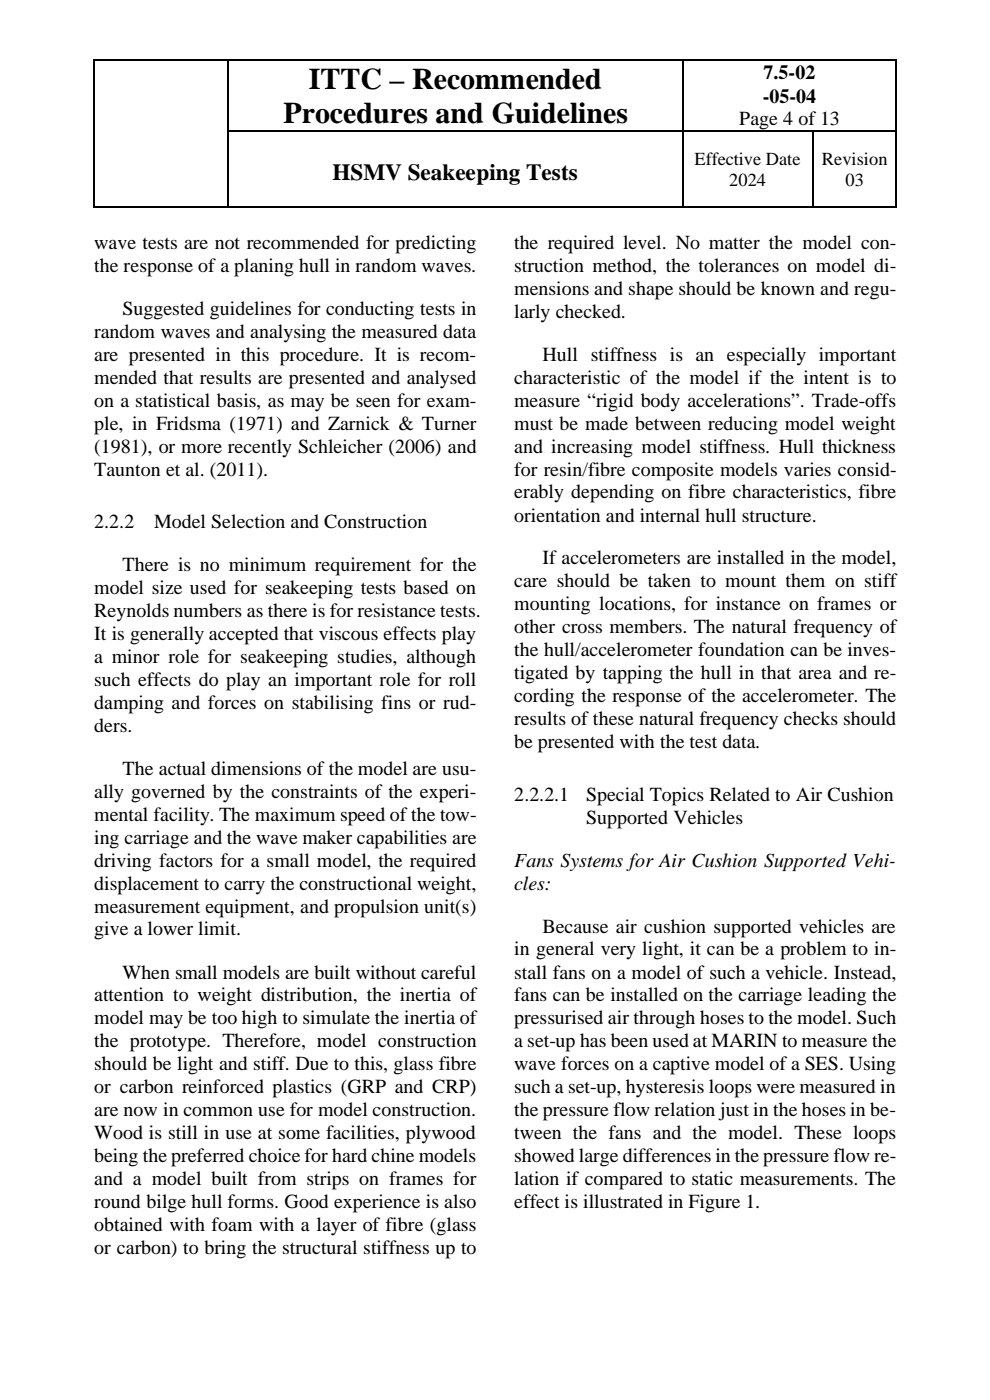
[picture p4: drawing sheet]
<svg xmlns="http://www.w3.org/2000/svg" width="210mm" height="297mm" viewBox="0 0 210 297" stroke-linecap="round" stroke-linejoin="round" font-family="sans-serif">
<defs><g id="words">
<g font-size="6.3">
<text x="65.5" y="18.9">ITTC – Recommended</text>
<text x="60.1" y="26.2">Procedures and Guidelines</text>
</g>
<text font-size="4.9" x="70.5" y="38.1">HSMV Seakeeping Tests</text>
<g font-size="4.2">
<text x="162" y="16.8">7.5-02</text>
<text x="161.8" y="21.8">-05-04</text>
<text x="156.8" y="26.6">Page 4 of 13</text>
<text x="20" y="52.8">wave tests are not recommended for predicting</text>
<text x="109.1" y="52.8">the required level. No matter the model con-</text>
<text x="20" y="57.7">the response of a planing hull in random waves.</text>
<text x="109.1" y="57.7">struction method, the tolerances on model di-</text>
<text x="109.1" y="62.6">mensions and shape should be known and regu-</text>
<text x="20" y="71.7">random waves and analysing the measured data</text>
<text x="26" y="66.8">Suggested guidelines for conducting tests in</text>
<text x="109.1" y="67.5">larly checked.</text>
<text x="20" y="76.5">are presented in this procedure. It is recom-</text>
<text x="115.1" y="76.5">Hull stiffness is an especially important</text>
<text x="20" y="81.4">mended that results are presented and analysed</text>
<text x="109.1" y="81.4">characteristic of the model if the intent is to</text>
<text x="20" y="86.3">on a statistical basis, as may be seen for exam-</text>
<text x="109.1" y="86.3">measure “rigid body accelerations”. Trade-offs</text>
<text x="20" y="91.2">ple, in Fridsma (1971) and Zarnick &amp; Turner</text>
<text x="109.1" y="91.2">must be made between reducing model weight</text>
<text x="20" y="96">(1981), or more recently Schleicher (2006) and</text>
<text x="20" y="100.9">Taunton et al. (2011).</text>
<text x="109.1" y="96">and increasing model stiffness. Hull thickness</text>
<text x="109.1" y="100.9">for resin/fibre composite models varies consid-</text>
<text x="109.1" y="105.7">erably depending on fibre characteristics, fibre</text>
<text x="20" y="112.1">2.2.2</text>
<text x="32.7" y="112.1">Model Selection and Construction</text>
<text x="109.1" y="110.7">orientation and internal hull structure.</text>
<text x="115.1" y="119.7">If accelerometers are installed in the model,</text>
<text x="26" y="121.2">There is no minimum requirement for the</text>
<text x="109.1" y="124.6">care should be taken to mount them on stiff</text>
<text x="20" y="126.1">model size used for seakeeping tests based on</text>
<text x="20" y="131">Reynolds numbers as there is for resistance tests.</text>
<text x="109.1" y="129.5">mounting locations, for instance on frames or</text>
<text x="20" y="135.8">It is generally accepted that viscous effects play</text>
<text x="109.1" y="134.4">other cross members. The natural frequency of</text>
<text x="20" y="140.7">a minor role for seakeeping studies, although</text>
<text x="109.1" y="139.2">the hull/accelerometer foundation can be inves-</text>
<text x="20" y="145.5">such effects do play an important role for roll</text>
<text x="109.1" y="144.1">tigated by tapping the hull in that area and re-</text>
<text x="109.1" y="148.9">cording the response of the accelerometer. The</text>
<text x="20" y="150.5">damping and forces on stabilising fins or rud-</text>
<text x="20" y="155.3">ders.</text>
<text x="109.1" y="153.8">results of these natural frequency checks should</text>
<text x="109.1" y="158.7">be presented with the test data.</text>
<text x="26" y="164.4">The actual dimensions of the model are usu-</text>
<text x="20" y="169.2">ally governed by the constraints of the experi-</text>
<text x="109.1" y="169.9">2.2.2.1</text>
<text x="124.3" y="169.9">Special Topics Related to Air Cushion</text>
<text x="20" y="174.2">mental facility. The maximum speed of the tow-</text>
<text x="20" y="179">ing carriage and the wave maker capabilities are</text>
<text x="124.3" y="174.8">Supported Vehicles</text>
<text x="20" y="183.9">driving factors for a small model, the required</text>
<text x="109.1" y="183.9">Fans Systems for Air Cushion Supported Vehi-</text>
<text x="20" y="188.7">displacement to carry the constructional weight,</text>
<text x="109.1" y="188.7">cles:</text>
<text x="20" y="193.6">measurement equipment, and propulsion unit(s)</text>
<text x="115.1" y="197.9">Because air cushion supported vehicles are</text>
<text x="20" y="198.5">give a lower limit.</text>
<text x="109.1" y="202.7">in general very light, it can be a problem to in-</text>
<text x="26" y="207.6">When small models are built without careful</text>
<text x="109.1" y="207.6">stall fans on a model of such a vehicle. Instead,</text>
<text x="20" y="212.4">attention to weight distribution, the inertia of</text>
<text x="109.1" y="212.4">fans can be installed on the carriage leading the</text>
<text x="20" y="217.3">model may be too high to simulate the inertia of</text>
<text x="109.1" y="217.3">pressurised air through hoses to the model. Such</text>
<text x="20" y="222.2">the prototype. Therefore, model construction</text>
<text x="20" y="227.1">should be light and stiff. Due to this, glass fibre</text>
<text x="109.1" y="222.2">a set-up has been used at MARIN to measure the</text>
<text x="109.1" y="227.1">wave forces on a captive model of a SES. Using</text>
<text x="20" y="231.9">or carbon reinforced plastics (GRP and CRP)</text>
<text x="109.1" y="231.9">such a set-up, hysteresis loops were measured in</text>
<text x="20" y="236.8">are now in common use for model construction.</text>
<text x="109.1" y="236.8">the pressure flow relation just in the hoses in be-</text>
<text x="20" y="241.6">Wood is still in use at some facilities, plywood</text>
<text x="109.1" y="241.6">tween the fans and the model. These loops</text>
<text x="20" y="246.5">being the preferred choice for hard chine models</text>
<text x="20" y="251.4">and a model built from strips on frames for</text>
<text x="109.1" y="246.5">showed large differences in the pressure flow re-</text>
<text x="109.1" y="251.4">lation if compared to static measurements. The</text>
<text x="20" y="256.3">round bilge hull forms. Good experience is also</text>
<text x="109.1" y="256.3">effect is illustrated in Figure 1.</text>
<text x="20" y="261.1">obtained with foam with a layer of fibre (glass</text>
<text x="20" y="266">or carbon) to bring the structural stiffness up to</text>
</g>
<g font-size="3.9">
<text x="147.3" y="35">Effective Date</text>
<text x="174.3" y="35">Revision</text>
<text x="154.7" y="39.5">2024</text>
<text x="179.3" y="39.5">03</text>
</g>
</g></defs>
<g fill="#000">
<path d="M19.9 12.7h.3v.3h-.3zM48.3 12.7h.2v.3h-.2zM144.7 12.7h.2v.3h-.2zM189.9 12.7h.3v.3h-.3zM19.9 27.6h.3v.3h-.3zM48.3 27.6h.2v.3h-.2zM144.7 27.6h.2v.3h-.2zM172.2 27.6h.3v.3h-.3zM189.9 27.6h.3v.3h-.3zM19.9 43.9h.3v.2h-.3zM48.3 43.9h.2v.2h-.2zM144.7 43.9h.2v.2h-.2z"/>
<path d="M172.2 43.9h.3v.2h-.3zM189.9 43.9h.3v.2h-.3z"/>
</g>
<g fill="none" stroke="#000" stroke-width=".25">
<path d="M20 13v14.6M20.2 12.8h28.1M48.4 13v14.6M48.5 12.8h96.2M144.8 13v14.6M144.9 12.8h45M190 13v14.6M20 27.9v16M48.4 27.9v16M48.5 27.7h96.2M144.8 27.9v16M144.9 27.7h27.3"/>
<path d="M172.3 27.9v16M172.5 27.7h17.4M190 27.9v16M20.2 44h28.1M48.5 44h96.2M144.9 44h27.3M172.5 44h17.4"/>
</g>
<use href="#words"/>
</svg>
